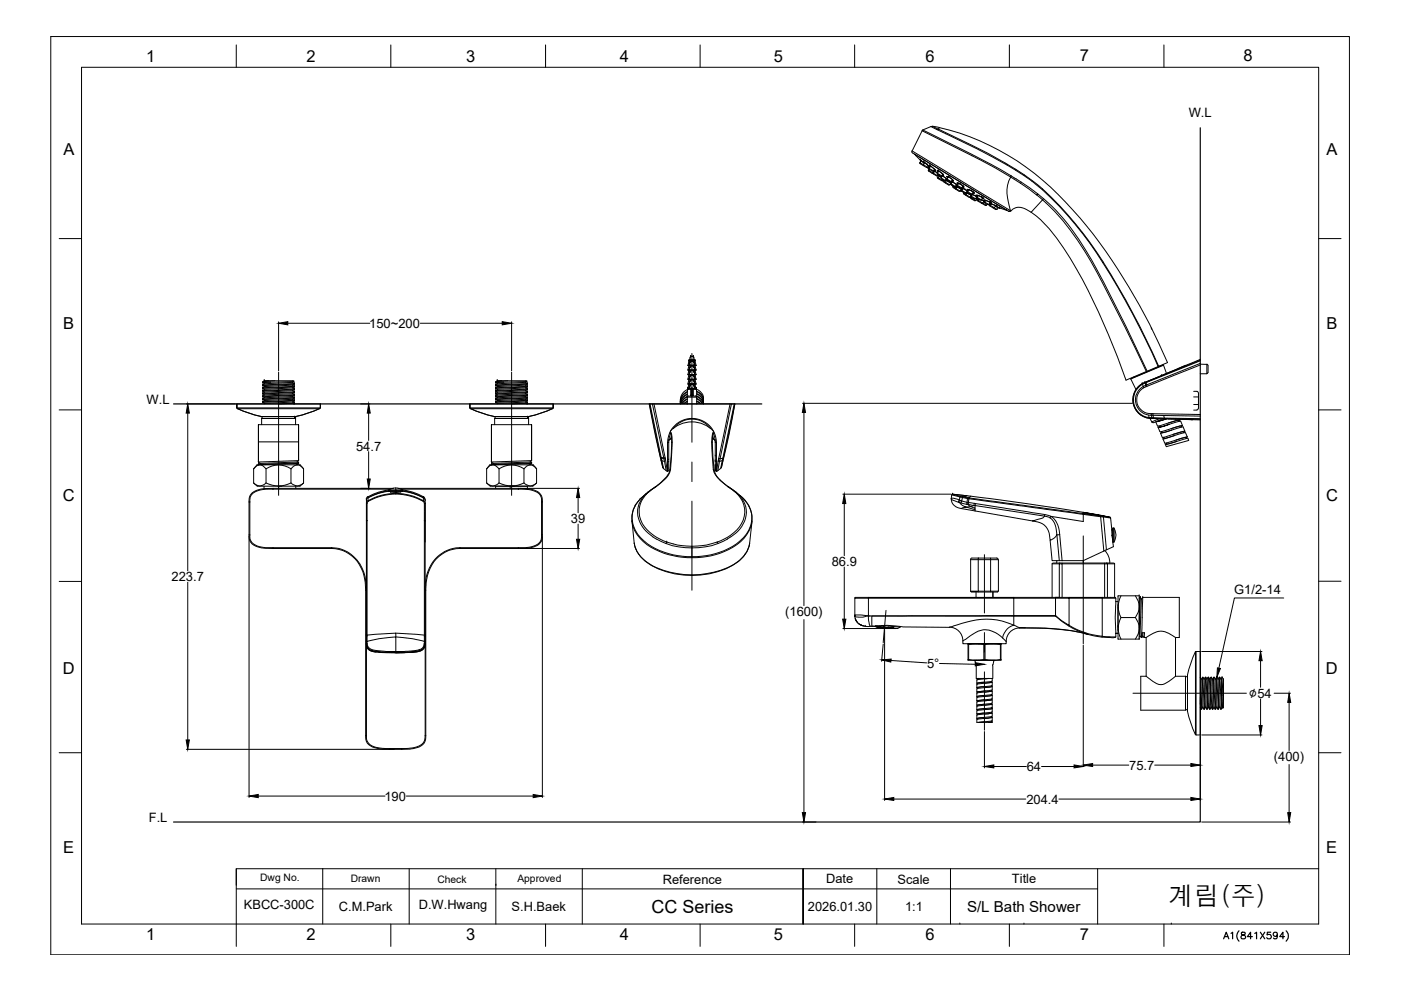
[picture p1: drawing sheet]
<svg xmlns="http://www.w3.org/2000/svg" width="297mm" height="210mm" viewBox="0 0 297 210" stroke-linecap="round" stroke-linejoin="round" font-family="sans-serif">
<defs><g id="words">
<text font-size="5.4" x="247.7" y="191.8">계림(주)</text>
<text font-size="3.8" x="138.1" y="193.5">CC Series</text>
<g font-size="3.5">
<text x="31" y="13.1">1</text>
<text x="65" y="13.1">2</text>
<text x="98.8" y="13.1">3</text>
<text x="131.4" y="13.1">4</text>
<text x="164.1" y="13.1">5</text>
<text x="196.2" y="13.1">6</text>
<text x="229" y="13">7</text>
<text x="263.6" y="13">8</text>
<text x="13.4" y="32.9">A</text>
<text x="281.2" y="32.9">A</text>
<text x="13.4" y="69.8">B</text>
<text x="281.2" y="69.8">B</text>
<text x="13.3" y="106.1">C</text>
<text x="281.1" y="106.1">C</text>
<text x="13.3" y="142.9">D</text>
<text x="281.1" y="142.9">D</text>
<text x="13.4" y="180.9">E</text>
<text x="281.2" y="180.9">E</text>
<text x="31" y="199.4">1</text>
<text x="65" y="199.4">2</text>
<text x="98.8" y="199.4">3</text>
<text x="131.4" y="199.4">4</text>
<text x="164.1" y="199.4">5</text>
<text x="196.2" y="199.4">6</text>
<text x="229" y="199.3">7</text>
</g>
<text font-size="3.2" x="205" y="193.3">S/L Bath Shower</text>
<text font-size="3" x="264.8" y="148">∅54</text>
<g font-size="2.7">
<text x="252" y="24.8">W.L</text>
<text x="78.3" y="69.5">150~200</text>
<text x="31.1" y="85.6">W.L</text>
<text x="75.5" y="95.5">54.7</text>
<text x="121" y="110.9">39</text>
<text x="176.3" y="120">86.9</text>
<text x="36.4" y="123.2">223.7</text>
<text x="166.5" y="130.6">(1600)</text>
<text x="261.7" y="126">G1/2-14</text>
<text x="196.6" y="141.6">5°</text>
<text x="270.1" y="161.3">(400)</text>
<text x="217.7" y="163.5">64</text>
<text x="239.4" y="163.2">75.7</text>
<text x="81.5" y="169.8">190</text>
<text x="217.6" y="170.4">204.4</text>
<text x="31.6" y="174.3">F.L</text>
<text x="140.5" y="187.3">Reference</text>
<text x="175.1" y="187.3">Date</text>
<text x="190.3" y="187.3">Scale</text>
<text x="214.6" y="187.3">Title</text>
<text x="51.7" y="192.8">KBCC-300C</text>
<text x="71.9" y="193.2">C.M.Park</text>
<text x="88.8" y="192.8">D.W.Hwang</text>
<text x="108.5" y="193.2">S.H.Baek</text>
<text x="171.3" y="193.2">2026.01.30</text>
<text x="191.9" y="193.2">1:1</text>
</g>
<g font-size="2.2">
<text x="55.2" y="186.9">Dwg No.</text>
<text x="74.4" y="187.1">Drawn</text>
<text x="92.7" y="187.1">Check</text>
<text x="109.7" y="186.9">Approved</text>
</g>
</g></defs>
<!-- layer: 0 -->
<g fill="none" stroke="#000" stroke-width=".21">
<path d="M193.3 32l.2 .4 20.4 12.4M193.9 32.7h.1M195 34.5l.1 .2M195 33.8h.1M195.1 33.8v.1M195.1 33.9l.8 .7-2-1.9 19.5 11.9M195.1 34.7l1.3 .8h.2M195.1 33.9h.1M195.1 34.5l.1 .2M195.3 34l-.3 .5 1.7 1 .2-.3M195.3 34.1l-.2 .4M195.5 27.7l-2.1 4.3 20.8 12.7"/>
<path d="M195.5 27.7l12.1 6.1M195.6 27.6l10.1 5 8.7 4.7M195.6 27.6l-.1 .1M195.8 35.1h.1M195.8 34.3l.2 .2M195.8 34.3h.1M195.8 34.9v.2M195.8 34.3l.1 .1M195.9 34.3l1.2 1.1M195.9 34.4h.1M196 34.4l.5 .4M196 34.5l-.2 .5"/>
<path d="M196.5 34.8l.3 .3M196.6 35h.1M196.7 35.5l.2 .3M196.8 35.1l.1 .1M196.8 35.4l.2 .3zM196.8 35.3l.3 .2M196.8 36.1l.1 .2 .7 .4M196.9 35.5l.1 .1M196.9 35.2l.2 .3M196.9 35.2l.1 .1M196.9 35.5h.1M196.9 36.1l.1 .2"/>
<path d="M196.9 35.6h.1M197 35.6h.1M197 35.7l.1 .2M197 35.7l-.2 .4 2 1.2 .1-.3M197 35.4l.1 .1M197.1 35h.1M197.1 35.1h.1M197.1 35.1l.1 .2M197.1 35.5h.1M197.1 35.9l-.2 .3M197.1 35.1l.1 .1M197.1 35.9l.6 .4 .2-.1 .1 .2"/>
<path d="M197.2 35.1v.2M197.2 35.1v.1M197.2 35.2l.8 .5M197.4 26.8h.3l1.3 .6M197.4 26.8l2.5 1.3a154.6 154.6 0 0 1 15.5 8M197.4 26.8l-1.8 .8M197.6 36.7l1 .6M197.7 26.8l1.4 .2M197.8 36.6l-.2 .1M197.9 36.3l.1 .1M197.9 36.3l.1 .1-.2 .3M197.9 36.3h.1"/>
<path d="M197.9 36.7l.1 .2M198 35.7l.3 .3M198 36.2l.3 .2zM198 36.4v.1M198 35.7l-.7-.5-.3 .5 .9 .5 .3-.3M198 36.4h.1M198 36.2l.1 .1M198 35.8l.3 .4M198 36.1l.2 .1M198.1 36.2h.1M198.1 36l.1 .1M198.1 36.2l-.2 .5"/>
<path d="M198.2 36h.1M198.2 36.1h.1M198.2 36.1v.1M198.2 36v.1M198.3 36v.2M198.3 36.4l.4 .3M198.3 36.4l.5 .3M198.7 36.7h.1M198.7 37.2l-.2 .1M198.7 37.6l.1 .2 .9 .5M198.7 36.7l.7 .6h.2M198.8 36.2l.1 .2"/>
<path d="M198.8 37.6l1.1 .7 .1-.2M198.8 36.7l.9 .6M198.8 36.1h.1M198.8 36.2h.1M198.8 36.2l.1 .1M198.9 37.1l.2 .3-.1-.1M198.9 36.2h.1M198.9 36.1h.1M198.9 37.1h.1M198.9 37v.1M198.9 37.1l.2 .1M198.9 37.1l.1 .2"/>
<path d="M198.9 37.1v.1M198.9 36.3h.1M198.9 37.2h.1M198.9 37.2l-.1 .4M199 36.2h.1M199 36.2l.1 .1M199 37.1l.2 .1M199 27.4l-.4 .1M199 27.4a140.5 140.5 0 0 1 14.2 7.2M199 37.2v.1M199 36.2l-.2 .5M199 37.2h.1"/>
<path d="M199 36.2l.2 .1M199 37.2l.1 .1M199.1 37.2l.5 .4M199.1 37.3h.1M199.2 36.3l.6 .5 .3 .5-.3-.1v-.2l.2 .1v-.1zM199.2 27.1a53.4 53.4 0 0 1 28.2 17.4 117.5 117.5 0 0 1 20.1 32.4l-8.8 3.7a140.6 140.6 0 0 0-11.8-25.8l-2.9-4.3-1.6-2a18.6 18.6 0 0 0-3.8-3.5M199.2 27.1l-.2 .3M199.2 37.2h.1M199.3 37.4l-.2-.1-.1 .6M199.3 37.4l.3 .2M199.3 37.4h.1M199.5 37.7l.1 .2"/>
<path d="M199.6 37.3h.1M199.6 37.9l.6 .4M199.7 37.2h.1M199.7 37.3h.1M199.7 37.2l.1 .1M199.8 37.1h.1M199.8 36.8h.1M199.8 37.3l-.3 .4 .9 .6M199.8 37.3l.9 .6M199.8 37.3l.8 .6M199.8 38.3h-.2M199.9 37.2h.1"/>
<path d="M199.9 36.9h.1M199.9 36.9l-.2 .4M199.9 38.3l1.5 .9 .2-.3M199.9 38.3l.1 .2M200 38.2l-.1 .1M200 38.5l1.1 .7M200.4 38.3h-.2M200.4 38.3l.2 .1M200.5 38.2l.1 .1M200.5 38.1l.2 .1M200.5 38.1h.1M200.6 38.1l.1 .1"/>
<path d="M200.6 38.1h.1M200.6 37.9l.2 .1M200.6 37.9l-.2 .4M200.7 38.2h.1M200.7 38.1h.1M200.7 38.2l-.2 .6M200.7 38.2l.2 .1M200.7 38.1l.1 .1M200.7 38.2l.1 .1M200.8 38l-.1 .1M200.8 38h.1M200.8 38v.2"/>
<path d="M200.8 38l.9 .5 .3-.4M200.8 37.4h.1M200.8 38.3h.1M200.8 37.4l.2 .2M200.8 38.2l.7 .4M200.8 37.4l.4 .1M200.9 38.3h.1M200.9 38.3l.1 .1M201 37.5h.1M201 37.5h-.3l.2 .2M201 37.5l-.2 .5M201 38.4l.2 .1"/>
<path d="M201 38.4l.1 .1M201.1 38.4h.1M201.1 38.5h.1M201.1 37.5l.1 .1M201.1 37.5l.2 .1M201.2 38.6h.1M201.2 37.5h.1M201.2 37.5l.5 .4M201.2 38.5l.2 .2M201.2 38.5h.1M201.2 38.5l.1 .1M201.3 39.1l-.2 .1"/>
<path d="M201.3 37.6l.4 .3M201.4 38.7h.1M201.4 38.6v.1M201.4 38.6l.1 .1M201.5 38.7l.1 .2M201.5 38.7h.1M201.5 39.1h.1M201.5 38.7l.1 .1M201.5 38.9l.1 .1M201.6 38.8h.1M201.6 38.8l.1 .1M201.6 38.6l.2 .1"/>
<path d="M201.6 39h.1M201.6 39.1l-.2-.1 1.2 .8M201.6 38.9h.1M201.7 38.5h-.2M201.7 39v.2M201.7 38.4v.1M201.7 38.9h.1M201.7 37.9l.4 .4h-.2M201.7 37.9l.5 .5h-.3M201.7 38.5l.1 .2M201.7 38.5h.1M201.7 38.5l.3 .2"/>
<path d="M201.7 39.2l.6 .4M201.7 38.5h.2M201.8 38.3h.1M201.8 38.5h.1M202 38.1h.1M202 38.7l1 .6M202 39.6l1.6 1 .3-.4M202 38.6v.1M202 39.6l.1 .2M202.1 39.5l-.1 .1M202.1 39.8l.6 .4M202.5 39.6l.3 .2"/>
<path d="M202.5 39.5l-.2 .1M202.6 39.8l.1 .1M202.7 39.5l.7 .3M202.7 39.3l.3 .1M202.8 39.2l.2 .1M202.8 39.5l.1 .1M202.8 39.1l.1 .1M202.8 39.2l-.9-.6-.3 .4 .9 .5M202.8 39.2l-.3 .3M202.9 39.6h.1M202.9 39.2l.1 .1M202.9 39.5v.1"/>
<path d="M202.9 39.6l-.3-.1 .3 .2M202.9 39.6l-.2 .4M202.9 39.6l.2 .1M202.9 39.4h.1M203 39.3h.1M203 39.3v.2M203 39.3l.9 .5M203 39.5l.8 .3M203.1 39.7h.1M203.1 38.8h.1M203.2 39.7v.1M203.2 38.9l-.2 .4"/>
<path d="M203.3 39.8h.1M203.4 38.9h.1M203.4 39.9l.3 .1M203.4 38.9l-.4-.1 .1 .2M203.4 39.8v.1M203.4 38.9l-.5-.1 .2 .3M203.4 39.8l.3 .2M203.4 38.9l.2 .1M203.5 39l.9 .7h-.4M203.6 39h.1M203.6 39l.7 .6h-.2M203.8 39.9l.2 .2"/>
<path d="M203.8 39.9l.3 .1-.2 .4 .9 .5M203.9 39.9h.1M203.9 39.9l.7 .3M203.9 39.9l.2 .1M204.1 39.9h.1M204.1 39.4h.1M204.2 39.9v.1M204.2 39.4v.1M204.2 39.4l-.3 .4M207.6 33.8l6.7 3.7a6.5 6.5 0 0 0-.5 5.4l.4 1.8M213.2 34.6l.3 .2M213.5 35v-.2l1.9 1.1v.2l1.7 1.2"/>
<path d="M214.4 37.3l3.9 2.5 1.7 1.3M214.4 37.3l-.1 .2 2.1 1.4M215.4 35.9a53.1 53.1 0 0 1 14.2 13.5l3 4.1 1.3 2.1-.1 .1M216.4 38.9l3.4 2.5 .2-.3 1.2 1-.2 .3M216.5 38.6l-.1 .3M217.2 37.1l-.1 .2 1.7 1.1M218.8 38.4l.6 .5M219.4 38.9l1.6 1.3M202.7 40l.1 .2M202.8 40.2l.6 .4M203.6 40.5h-.2M203.6 40.4l.6 .3"/>
<path d="M203.7 40v.1M203.7 40l.3 .2M203.7 40.1h.1M203.8 40.3l.2 .2M203.8 40.1h.1M203.9 40.2h.1M203.9 40.5l-.2-.1 .2 .1M204 40.2h.1M204 40.6l.8 .3M204.3 40l.8 .5M204.3 40.9l1.4 .9 .3-.4M204.3 40.9v.2l1.2 .8"/>
<path d="M204.4 40.8l-.1 .1M204.6 40.2h.1M204.6 40.2l.5 .3M204.7 41l.2 .1M204.8 40.9h.1M204.8 40.9l.1 .1M204.8 40.8h.1M204.9 40.4h.1M204.9 40.9l.5 .2M205 40.9h.1M205 40.9l-.1 .6M205 40.7h.2"/>
<path d="M205 40.6h.2M205.1 40.9h.1M205.1 40.9l.1 .1M205.1 40.2l.9 .3M205.1 40.5l-.3 .4M205.1 40.6l.1 .2M205.2 40.2l.1 .1M205.2 40.9l.9 .5M205.2 41h.1M205.3 41v.1M205.3 40.2h.1M205.3 41.1h.1"/>
<path d="M205.3 41.1l.4 .1M205.4 41.1l.2 .1M205.4 40.2h-.4l.2 .2M205.4 40.2l-.2 .4 .9 .6M205.4 40.2h.1M205.6 41.2l.1 .1M205.6 41.2h.1M205.6 40.3l.2 .1M205.7 41.8h-.2M205.7 41.2l.1 .1M205.7 41.3h.1M205.7 41.3l.1 .1"/>
<path d="M205.7 41.3h.2M205.8 41.9v.2M205.8 41.7h.1M205.8 41.4h.2M205.8 42.1l.9 .5M205.8 41.4h.1M205.8 40.4l.3 .1M205.9 41.5l.1 .1M205.9 41.4h.1M205.9 41.4l.1 .1M205.9 41.6l.1 .2M205.9 41.6l-.1 .3 1.1 .6 .3-.3"/>
<path d="M205.9 41.6h.1M205.9 41.5h.1M206 41.2h.1M206 41.6h.1M206 40.5l.1 .1M206 40.5h.1M206 41.6l.9 .6 .3-.5M206 42v.2M206 41.8l.6 .4M206 41.1l-.2 .1M206 41.2l.1 .1M206.1 41.2l.8 .4"/>
<path d="M206.1 41.9l-.1 .1M206.1 41.2h.1M206.1 40.6h.2M206.1 40.6l.5 .3M206.1 41.2l-.1 .4M206.3 40.7l.3 .3-.4-.1M206.3 40.9h.3M206.4 40.7h.1M206.4 40.7l-.3 .5M206.8 42.1h-.2M206.9 42.5h-.2M206.9 41.6l.3 .1"/>
<path d="M206.9 41.6h.1M206.9 41.5l.1 .1M207 41.6l.1 .1M207 41.8l.1 .1M207.1 41.7h.1M207.1 41.7l.1 .1M207.1 41.8h.1M207.1 41.8l.1 .2 .8 .4M207.1 42.1l-.2-.1 .3 .2M207.2 41.8l.8 .6M207.2 41.7h.1M207.2 42.1v.1"/>
<path d="M207.2 42.3v.2M207.2 42.2h.2M207.2 42.6l1.1 .6M207.2 42.2v.2l1.9 1.1 .2-.2M207.2 42.2h.1M207.2 42.2h-.1l.4 .2M207.3 42.2v.1M207.3 42.2h.1M207.3 42.3h.1M207.3 42.1l.3 .2-.2 .2M207.3 41.4l-.1 .4M207.3 42.2l.1 .1"/>
<path d="M207.3 41.4h.1M207.4 42.2h.1M207.4 42.2v.1M207.4 42.3h.1M207.5 42.5v.2M207.5 41.5l-.5-.1 .2 .3M207.5 41.5h.1M207.5 41.5l-.4-.1 .2 .2M207.5 42.2l.1 .1M207.6 41.5l.4 .2M208 41.7h.1M208 41.7l.1 .1"/>
<path d="M208 41.7l.2 .1M208 42.4l.5 .2M208 42.3l.4 .2M208.1 41.8h.1M208.2 41.8h.1M208.2 41.8l.3 .3M208.2 43.1l.7 .5M208.2 41.8l.1 .1M208.3 42.1l.3 .1-.2-.3-.4 .5M208.3 42h.2M208.3 43l-.2 .1M208.3 41.9h.1"/>
<path d="M208.4 42.5h.1M208.5 42.5l.1 .1M208.5 42.6l.2 .1M208.6 42.7h.1M208.6 42.6l-.3 .5M208.6 42.8h.1M208.6 42.8l.2 .1M208.6 42.8h.2M208.7 42.7l.1 .1M208.7 42.7h.1M208.7 42.4l.2 .1M208.8 42.8h.1"/>
<path d="M208.8 42.8v.2M208.8 42.6l-.2-.2 1.2 .4M208.8 43.1l.6 .3M208.9 42.5l1 .3M208.9 42.5l-.1 .3 .8 .5 .4-.4M209.1 43.5h-.2M209.6 43.3l-.2 .1M209.7 43.4l.1 .2M209.7 43.3l.3 .1M209.8 43.3l1.6 1.1 .3-.4M209.8 43.6l1.3 .9M209.8 43.2l.1 .1"/>
<path d="M209.8 42.8h.1M209.9 42.8v.1M209.9 43.3h.1M209.9 43h.1M209.9 43.2h.1M209.9 42.9h.1M210 43.3h.1M210 42.9h.1M210 42.9l.1 .1M210 42.9l.2 .2h-.3M210.1 43.2h.1M210.1 43.2l-.3-.1 .5 .2"/>
<path d="M210.1 43.2l-.1 .5M210.1 43.2l-.2 .1M210.1 43h.1M210.1 43.2l.1 .1M210.1 43l.1 .1M210.3 43.2h.1M210.3 43.3h.1M210.3 43.3l.6 .2M210.4 43.3h.1M210.5 43.3l.4 .2M210.8 44h-.2M210.9 43.5h.1"/>
<path d="M210.9 43.5l.1 .1M211 43.6h.1M211 43.7l.1 .1M211 43.7l.7 .3M211.1 43.7h.1M211.1 43.6l.2 .1M211.1 43.6l-.3 .5M211.2 43.6h.1M211.2 43.8l.6 .2M211.2 43.7h.1M211.3 43.6h.1M211.3 43.7h.1"/>
<path d="M211.3 43.7l.1 .1-.3-.1M211.3 44.3l-.2 .1M211.4 43.7h.1M211.7 44h.1M211.8 44h-.2l1.8 .6M211.8 44l.1 .1M211.8 44.1h.1M211.9 44.1h.1M212 44.1h.1M213.4 44.5h.1M213.4 44.6h.1M214.2 44.7h-.4"/>
<path d="M214.2 44.7h.1M214.3 44.7l-.4 .1M214.3 44.7a2.45 2.45 0 0 1 3.3-.3l1 .6M219.8 41.3l1.2 1.1M221 40.2a81.5 81.5 0 0 1 16.1 20.8l4.4 8.3 4 8.4M221 40.2h.1M221 42.4l.7 .6M221 42.4l-2.4 2.6M221 40.1h.1M221.2 42.1a45.2 45.2 0 0 1 10.3 13.1l7.2 14 4.5 9.5M221.8 43a58.1 58.1 0 0 1 12 17l4.7 9.3 4.5 9.5M233.9 55.6a168.7 168.7 0 0 1 11.7 22"/>
<path d="M59.1 68.2v10.4M59.1 78.9v26.1M61 68.5h17.4M89.1 68.5h17.4M108.5 68.2v10.4M108.5 78.9v26.1M145.9 79.4h1.7M145.9 78.4h1.7M145.9 77.5h1.7M145.9 77.5h.1M146 77.5l.1 .1M146 78.5h.1"/>
<path d="M146 79.5h.1M146.1 76.5l-.2 1M146.1 76.5h.3h-.3M146.1 77.6l-.2 .8M146.1 78.5l-.2 .9M146.1 79.5l-.2 .9M146.1 79.5h.6M146.1 78.5h.6M146.1 77.6h.3M146.1 76.5h.1M146.1 76.5h.3M146.1 78.4h.1"/>
<path d="M146.1 79.4h.1M146.1 77.5h.1M146.1 76.5v-.1h1.2v.1M146.2 76.4h1M146.2 76.1v.2M146.3 76.9l.1-.3-.4 .9M146.3 76.8v.1M146.3 79.8h.1M146.3 78.8h.1M146.3 77.8v.1M146.3 76.9l-.1 .6M146.3 78.8l-.1 .6"/>
<path d="M146.3 78.8l.4-.3 .4 .3M146.3 77.9l-.1 .5M146.3 79.8l-.1 .6M146.3 76v.2M146.4 77.5v.1M146.4 76.5h.1M146.4 78.5v.1M146.4 77.5h.1M146.4 75.6h.1M146.4 75.6l-.1 .3M146.4 76.5l-.4 1M146.4 79.5l-.3 .9"/>
<path d="M146.4 78.6l-.3 .9zM146.4 77.6l-.3 .9 .3-.9M146.4 76.5h.2M146.4 75.6h.6M146.4 75.5h.6M146.4 79.5l-.4 .9M146.4 79.5v.1M146.4 76.6h.1M146.4 76.5v.1M146.4 79.5h.1M146.4 76.5h.6M146.5 76.6h-.1"/>
<path d="M146.5 77.5h.1M146.5 76.5h.1M146.5 76.6h.1M146.5 76.6l-.3 .9M146.5 76.6h.2a.77 .77 0 0 1 .5 .9M146.5 78.5h.1M146.5 79.5h.1M146.5 79.5h-.1M146.5 78.5l-.1 .1M146.5 77.5l-.1 .1M146.5 76.5l-.1 .1M146.5 79.5l-.2 .3"/>
<path d="M146.5 78.5l-.2 .3M146.5 77.6l-.2 .3M146.5 77.5v.1M146.5 77.6h.2M146.6 76.5h.1M146.6 76.5h-.1M146.7 77.6l-.4 .3M146.7 77.6l.4 .3M146.7 76.4l.1 .1h-.2zM146.7 79.5h.2l.2 .3M146.7 78.5h.2l.2 .3M146.7 77.6h.2l.2 .3"/>
<path d="M146.7 76.5v.1M146.7 77.5v.1M146.7 78.5h.1M146.7 79.5h.1M146.9 76.5h.1M146.9 76.5l.1 .1M146.9 77.5v.1M146.9 78.5h.1M146.9 79.5h.1M146.9 79.5h.5M146.9 78.5h.5M146.9 76.6h.1"/>
<path d="M147 76.5h.1M147 77.5h.1M147 76.5h.3M147 79.5h.1M147 78.5v.1M147 77.5v.1M147 76.5v.1M147 76.6h.1M147 78.5h.1M147 76.6h-.5M147 75.6h.1M147 76.5l.4 1"/>
<path d="M147 79.5l.3 .9M147 78.6l.3 .9M147 77.6l.3 .9M147 77.6h.1M147 78.6h.1M147 75.6l.1 .2M147 77.6h.4M147 77.6l.4 .9M147 78.5l.4 1M147.1 75.8v.1M147.1 79.5l.2 .9M147.1 77.5l-.1 .1"/>
<path d="M147.1 78.5h-.1M147.1 76.1l.1 .2M147.1 77.9l.1 .5M147.1 76.9l-.1-.3 .3 .9M147.1 76.9l.1 .6M147.1 78.8l.1 .6M147.1 79.8l.1 .6M147.1 76l.1 .2M147.1 79.8h.1M147.1 78.8h.1M147.2 76.8l-.1 .1M147.2 77.8l-.1 .1"/>
<path d="M147.2 78.4h.1M147.2 79.4h.1M147.2 77.5h.1M147.3 76.5h.1M147.3 76.5l.3 1M147.3 77.5h.1M147.4 77.5v.1M147.4 78.5h.1M147.4 79.5h.1M147.4 79.5l.2 .9M147.4 78.5l.2 .9M147.4 77.6l.2 .8"/>
<path d="M147.6 77.5h-.1M240.4 79.9l.1 .1M244.1 69.5l.1 .3M245.8 77.6l.1 .1M246.6 77.4l-6.8 2.9M246.7 77.4l-7 2.9M39.5 85.6h10.4M39.8 87.6v33.4M50.2 86.5v-.9v.9M50.2 86.5a15.7 15.7 0 0 0 5.1 1.8M50.2 86.5h17.7M50.2 85.6h17.7"/>
<path d="M50.3 86.7h17.5M53.8 99.4a1.44 1.44 0 0 1 1.3-.9 1.44 1.44 0 0 1 1.3 .9M53.8 99.4l.7-.8h9.1l.8 .8M53.8 99.4v3M54.8 98.5h.1M54.8 98v-8v8M54.8 98.6h.1M54.8 98h.1M54.8 90h8.5M54.8 98l.4 .3M54.8 93.7h8.5M55.2 98.3l-.4 .2"/>
<path d="M55.3 88.3h7.5M55.5 88.7v1.3M55.5 88.7h7.2M55.6 88.3l-.1 .4M55.7 81.6h.1M55.7 82.2h.1M55.7 82.8h.1M55.7 83.4h.1M55.7 84h.1M55.7 84.6h.1M55.7 85.2h.1M55.7 85.3h.1"/>
<path d="M55.7 84.7h.1M55.7 84.1h.1M55.7 83.5h.1M55.7 82.9h.1M55.7 82.3h.1M55.7 81.7h.1M55.7 81.2h.1M55.7 81.6v.1M55.7 82.2v.1M55.7 82.8v.1M55.7 83.4v.1M55.7 84v.1"/>
<path d="M55.7 84.6v.1M55.7 85.2v.1M55.7 81h1.7M55.7 85.3l.4 .2M55.7 84.7l.4 .2M55.7 84.1l.4 .2M55.7 83.5l.4 .2M55.7 82.9l.4 .2M55.7 82.3l.4 .3M55.7 81.7l.4 .3M55.7 81.2l.4 .2M55.8 81l-.1 .2"/>
<path d="M56 80.7h.1M56 80.7h6.1l.2 .2M56 80.7l.1 .1M56.1 80.8l-.3 .2M56.1 81.4l-.4 .2M56.1 82l-.4 .2M56.1 82.6l-.4 .2M56.1 83.1l-.4 .3M56.1 83.7l-.4 .3M56.1 84.3l-.4 .3M56.1 84.9l-.4 .3M56.1 85.5l-.1 .1"/>
<path d="M56.4 99.4a4.6 4.6 0 0 1 5.3 0M56.4 99.4v3M57 80.7l-.9 .1M57.4 81l-1.7 .2M58.3 80.7l-2.5 .3M61.7 99.4a1.72 1.72 0 0 1 1.7-.8l1 .8M61.7 99.4v3M62 85.2l.4 .3M62 84.6l.4 .3M62 84l.4 .3M62 83.4l.4 .3M62 82.8l.4 .3"/>
<path d="M62 82.3l.4 .2M62 81.7l.4 .2M62 81.1l.4 .2M62 81.7l-5.9 .3M62 82.3l-5.9 .3M62 82.8l-5.9 .3M62 84.7l-5.9 .2M62 81.1l-5.9 .3M62.3 80.9h.1M62.3 80.9l-.3 .2M62.3 80.9l-4.9 .1M62.4 81.4h.1"/>
<path d="M62.4 82h.1M62.4 82.6h.1M62.4 83.2h.1M62.4 83.8h.1M62.4 84.4h.1M62.4 85h.1M62.4 85.6h.1M62.4 85.5h.1M62.4 84.9h.1M62.4 84.3h.1M62.4 83.7h.1M62.4 83.1h.1"/>
<path d="M62.4 82.5h.1M62.4 81.9h.1M62.4 81.3h.1M62.4 85l-6.7 .3M62.4 84.4l-6.7 .3M62.4 83.8l-6.7 .3M62.4 83.2l-6.7 .3M62.4 82.6l-6.7 .3M62.4 82l-6.7 .3M62.4 81.4l-6.7 .3M62.4 85.5l-3.2 .1M62.4 84.9l-6.7 .3"/>
<path d="M62.4 84.3l-6.7 .3M62.4 83.7l-6.7 .3M62.4 83.1l-6.7 .3M62.4 82.5l-6.7 .3M62.4 81.9l-6.7 .3M62.4 81.3l-6.7 .3M62.4 81.4l-.4 .3M62.4 82l-.4 .3M62.4 82.6l-.4 .2M62.4 83.2l-.4 .3-5.9 .2M62.4 83.8l-.4 .3-5.9 .2M62.4 84.4l-.4 .3"/>
<path d="M62.4 85l-.4 .3-5.9 .2M62.4 81.3v.1M62.4 81.9v.1M62.4 82.5v.1M62.4 83.1v.1M62.4 83.7v.1M62.4 84.3v.1M62.4 84.9v.1M62.4 85.5v.1M62.4 85.6h-.2M62.5 88.3v.1M62.5 88.4h.1"/>
<path d="M62.7 88.7l-.2-.3 .2 .3M62.7 88.7v1.3M63 98.6h.1M63 98l.3 .2M63 98l-7.8 .3M63.3 97.7h.1M63.3 98.3h.1M63.3 97.7v-7.7v7.7M63.3 98.2h.1M63.3 98.3l-8.5 .3M63.3 98.2l-8.5 .3M63.3 97.7l-8.5 .3"/>
<path d="M63.3 97.7l-.3 .3M63.3 98.3l-.3 .3M64.4 99.4v3M67.9 86.5a15.7 15.7 0 0 1-5.1 1.8M67.9 86.5v-.9v.9M76.5 85.6h2M78.2 87.6v5.8M78.2 95.8v5.8M99.6 86.5v-.9v.9M99.6 86.5a15.7 15.7 0 0 0 5.1 1.8M99.6 86.5h17.7M99.6 85.6h17.7"/>
<path d="M99.7 86.7h17.5M103.2 99.4a1.44 1.44 0 0 1 1.3-.9 1.44 1.44 0 0 1 1.3 .9M103.2 99.4l.7-.8h9.1l.8 .8M103.2 99.4v3M104.2 98.5h.1M104.2 98v-8v8M104.2 98.6h.1M104.2 98h.1M104.2 90h8.5M104.2 98l.4 .3M104.6 98.3l-.4 .2M104.7 88.3h7.5z"/>
<path d="M104.9 88.7h7.2M104.9 88.7v1.3M105 88.3l-.1 .4M105.1 81.6h.1M105.1 82.2h.1M105.1 82.8h.1M105.1 83.4h.1M105.1 84h.1M105.1 84.6h.1M105.1 85.2h.1M105.1 85.3h.1M105.1 84.7h.1"/>
<path d="M105.1 84.1h.1M105.1 83.5h.1M105.1 82.9h.1M105.1 82.3h.1M105.1 81.7h.1M105.1 81.2h.1M105.1 81v.2M105.1 81.6v.1M105.1 82.2v.1M105.1 82.8v.1M105.1 83.4v.1M105.1 84v.1"/>
<path d="M105.1 84.6v.1M105.1 85.2v.1M105.1 81h1.7M105.1 85.3l.4 .2M105.1 84.7l.4 .2M105.1 84.1l.4 .2M105.1 83.5l.4 .2M105.1 82.9l.4 .2M105.1 82.3l.4 .3M105.1 81.7l.4 .3M105.1 81.2l.4 .2M105.2 81h-.1"/>
<path d="M105.4 80.7h.1M105.4 80.7h6.1l.2 .2M105.4 80.7l.1 .1M105.5 80.8l-.3 .2M105.5 81.4l-.4 .2M105.5 82l-.4 .2M105.5 82.6l-.4 .2M105.5 83.1l-.4 .3M105.5 83.7l-.4 .3M105.5 84.3l-.4 .3M105.5 84.9l-.4 .3M105.5 85.5l-.1 .1"/>
<path d="M105.8 99.4a4.6 4.6 0 0 1 5.3 0M105.8 99.4v3M106.4 80.7l-.9 .1M106.8 81l-1.7 .2M107.7 80.7l-2.5 .3M111.1 99.4a1.7 1.7 0 0 1 1.6-.8l1.1 .8M111.1 99.4v3M111.4 85.2l.4 .3M111.4 84.6l.4 .3M111.4 84l.4 .3M111.4 83.4l.4 .3M111.4 82.8l.4 .3"/>
<path d="M111.4 82.3l.4 .2M111.4 81.7l.4 .2M111.4 81.1l.4 .2M111.4 81.7l-5.9 .3M111.4 82.3l-5.9 .3M111.4 82.8l-5.9 .3M111.4 84.7l-5.9 .2M111.4 81.1l-5.9 .3M111.7 80.9h.1M111.7 80.9l-.3 .2M111.7 80.9l-4.9 .1M111.8 81.4h.1"/>
<path d="M111.8 82h.1M111.8 82.6h.1M111.8 83.2h.1M111.8 83.8h.1M111.8 84.4h.1M111.8 85h.1M111.8 85.6h.1M111.8 85.5h.1M111.8 84.9h.1M111.8 84.3h.1M111.8 83.7h.1M111.8 83.1h.1"/>
<path d="M111.8 82.5h.1M111.8 81.9h.1M111.8 81.3h.1M111.8 85l-6.7 .3M111.8 84.4l-6.7 .3M111.8 83.8l-6.7 .3M111.8 83.2l-6.7 .3M111.8 82.6l-6.7 .3M111.8 82l-6.7 .3M111.8 81.4l-6.7 .3M111.8 85.5l-3.2 .1M111.8 84.9l-6.7 .3"/>
<path d="M111.8 84.3l-6.7 .3M111.8 83.7l-6.7 .3M111.8 83.1l-6.7 .3M111.8 82.5l-6.7 .3M111.8 81.9l-6.7 .3M111.8 81.3l-6.7 .3M111.8 81.3v.1M111.8 81.9v.1M111.8 82.5v.1M111.8 83.1v.1M111.8 83.7v.1M111.8 84.3v.1"/>
<path d="M111.8 84.9v.1M111.8 85.5v.1M111.8 81.4l-.4 .3M111.8 82l-.4 .3M111.8 82.6l-.4 .2M111.8 83.2l-.4 .3-5.9 .2M111.8 83.8l-.4 .3-5.9 .2M111.8 84.4l-.4 .3M111.8 85l-.4 .3-5.9 .2M111.8 85.6h-.2M111.9 88.3v.1M111.9 88.4h.1"/>
<path d="M112.1 88.7l-.2-.3 .2 .3M112.1 88.7v1.3M112.4 98.6h.1M112.4 98l.3 .2M112.4 98l-7.8 .3M112.7 97.7h.1M112.7 98.3h.1M112.7 97.7v-7.7v7.7M112.7 98.2h.1M112.7 98.3l-8.5 .3M112.7 98.2l-8.5 .3M112.7 97.7l-8.5 .3"/>
<path d="M112.7 97.7l-.3 .3M112.7 98.3l-.3 .3M113.8 99.4v3M117.3 86.5v-.9v.9M117.3 86.5a15.7 15.7 0 0 1-5.1 1.8M137.7 85.6l2.3 11.3M137.8 85.6l2.4 11.4-.2-.1M138.3 85.6l2.4 11.5h.3M138.7 85.6l2.4 11.7M140 96.9l.1 .2M140.1 97.1l.1 .1M140.1 97.1l.1 .5"/>
<path d="M140.2 97.6l.3 1.5M140.2 97.2v-.2l.9 .3M140.2 97.2l.6 .1 .4 2.5M140.2 97.2l.1 .5-.1-.1M140.5 99.1h.1M140.7 99.4l.8 .5M140.9 97.8l-.6-.1 .4 1.7M141.1 97.3l.4 2.6M141.5 98.5v1.4M141.5 93.9v4M141.5 97.9v2M141.8 93.2v.1"/>
<path d="M141.8 93.8l-.3 .1a5.2 5.2 0 0 1 5.2-5.2 5.2 5.2 0 0 1 5.2 5.2M141.8 97.9h-.3M141.8 97.4h-.3M141.9 93.2l-.2 .3M141.9 93.2v.1M142 91.7a2.95 2.95 0 0 1 .4 2.2l-.4 5.8-.3 .9M142.1 99.6h-.1M142.1 91.5a2.95 2.95 0 0 1 .4 2.2l-.3 5.8a6.3 6.3 0 0 1-2.4 3.1l-.8 .6M142.1 93.1l-.2 .1M142.1 99.5h.1M142.2 99.5h-.1M142.2 91.9l-.4 1.3"/>
<path d="M142.3 92.4l-.1 .7M142.4 92.9l-.6 .4v6.5l-.3 .1M142.5 93.7l-.1 .1M142.7 90.9a5 5 0 0 1 8 0M144.2 85.2h.1M144.2 85.2v.4M144.3 85.3l-.1 .2M144.3 85.3l-.1 .3 .1-.1M144.3 84.8l-.1 .4M145 85.5v.1M145.7 85.6h-.1M145.7 84.1h.1"/>
<path d="M145.7 83h.1M145.7 84a2.29 2.29 0 0 0-1.3 1.6l.2-.5M145.7 82.6a2.54 2.54 0 0 0-1.5 2.6M145.7 83.1l-1 .8-.5 1.3M145.7 83.7a2.31 2.31 0 0 0-1.4 1.6M145.7 85.2l-.6 .4M145.7 84.7l-.6 .3-.5 .6M145.7 83a2.34 2.34 0 0 0-1.4 1.8M145.7 83.5a2.55 2.55 0 0 0-1.4 1.8M145.7 85l-.8 .6M145.7 84.5l-.7 .5-.5 .6M145.7 85.6h.1"/>
<path d="M145.7 83v2.6M145.7 84.2h2M145.8 82.5l-.1 .5M145.8 82.5h.7M145.8 82.4h.1M145.8 82.4l1.9 .1M145.9 80.4h.2M145.9 81.4h1.7M145.9 82.4h1.7M145.9 82.4l-.1 .1M145.9 80.4h.1M146 83.9l-.9 .6-.5 .7"/>
<path d="M146 84h1.5M146 80.4l.1 .1M146 81.4l.1 .1M146 82.4h.1M146 82.4l-.1 .1M146 80.4h.1M146 82.4v.1M146.1 80.4h.1M146.1 81.5l-.2 .9M146.1 80.5l-.2 .9M146.1 80.5h.4M146.1 82.4v.1"/>
<path d="M146.1 81.4h.1M146.2 80.4h-.1M146.2 80.4l.1-.6 .3-.3h.2a.78 .78 0 0 1 .4 .9M146.3 81.7v.1M146.3 80.8h.1M146.3 81.8l-.1 .6M146.3 80.8l-.1 .6M146.4 80.4v.1M146.4 81.5h.1M146.4 81.5l-.3 .9h.1M146.4 80.6l-.3 .8M146.4 80.6h.1"/>
<path d="M146.4 81.5v.1M146.4 80.5l-.3 .9M146.4 81.5l-.4 .9M146.4 80.4h.1M146.4 81.4v.1M146.4 80.5h.1M146.4 81.4h.1M146.5 81.4h.1M146.5 82.5h.1M146.5 80.4v.1M146.5 82.4v1.5M146.5 83.9h.5"/>
<path d="M146.5 80.5l-.1 .1M146.5 83.9h.1M146.5 81.4l-.1 .1M146.5 80.5h.1M146.5 83.9h.4h-.4M146.5 82.4h.1M146.5 81.5l-.2 .3M146.5 80.5l-.2 .3M146.5 80.5h.4l.2 .3M146.5 82.4v.1M146.6 82.4h.1M146.6 82.4v1.5"/>
<path d="M146.7 89.5a6.3 6.3 0 0 0-4.6 1.9M146.7 80.5l-.4 .3-.1 .6M146.7 80.5l.4 .3M146.7 81.5l-.4 .3-.1 .6M146.7 81.5l.4 .3 .1 .6M146.7 81.5h.2l.2 .3M146.7 80.4v.1M146.7 81.4v.1M146.7 89.5a6.2 6.2 0 0 1 4.6 1.9M146.9 83.9h.1M146.9 82.4h.1M146.9 82.4v1.5"/>
<path d="M146.9 82.5v.1M146.9 82.5l.1 1.4M146.9 82.5h.8M147 81.4h.1M147 82.5h.1M147 81.4l.3 1M147 80.4v.1M147 80.5h.4M147 80.5v.1M147 83.9h-.1M147 81.4v.1M147 80.5h.1"/>
<path d="M147 80.6h.1M147 80.6l.3 .8M147 81.5l.5 1M147 80.5l.4 .9M147.1 81.4l-.1 .2M147.1 80.4l-.1 .1M147.1 80.8l.1 .6M147.1 81.8l.1 .6M147.1 80.8h.1M147.2 81.7l-.1 .1M147.2 80.4h.1M147.2 81.4h.1"/>
<path d="M147.2 82.4l.1 .1M147.3 82.4h.1M147.3 82.5h.1M147.3 80.4h.1M147.4 81.5l.2 .9M147.4 80.4v.1M147.4 81.5h.1M147.4 80.5l.2 .9M147.4 83.9l.3 .3M147.5 82.5h.1M147.6 80.4h-1.7M147.6 80.4h-.1"/>
<path d="M147.6 82.4h.1M147.7 82.6a2.2 2.2 0 0 1 1.5 2.3M147.7 82.9a2.13 2.13 0 0 1 1.4 1.6M147.7 82.5v3.1M147.7 83.1l1 .7 .5 1.1M147.7 83.6a2.29 2.29 0 0 1 1.4 1.3M147.7 85.1l.7 .4M147.7 84.6l1.2 .9M147.7 84.1l.9 .6 .5 .9M147.7 83.4a2.13 2.13 0 0 1 1.5 2M147.7 83.9a2.29 2.29 0 0 1 1.5 1.7M147.7 85l.9 .6"/>
<path d="M147.7 84.5a2.31 2.31 0 0 1 1.3 1.1M147.7 85.5l.3 .1M148.4 85.5l.1 .1M148.9 85.5v.1M149 84.9l.2 .5M149.1 84.5v.4M149.1 84.5h.1M149.1 85.5v.1M149.1 85l.1 .5M149.2 84.9v.1M149.2 85.5h.1M149.2 85.6h.1"/>
<path d="M150.9 93.7l.1 .1M151 92.9l.7 .6M151.1 92.4l.2 .7 .2 .1M151.2 91.8l.4 1.5M151.2 99.5h.1M151.3 99.5h.1M151.3 99.6h.1M151.3 91.5a3.1 3.1 0 0 0-.4 2.2l.3 5.8a5.5 5.5 0 0 0 2.4 3.1l.7 .6M151.4 91.7a2.95 2.95 0 0 0-.4 2.2l.4 5.8a6.4 6.4 0 0 0 3 3.5l1.7 1.2M151.5 93.2l.1 .3M151.5 93.2v.1M151.6 97.7v.1"/>
<path d="M151.7 93.8h.1M151.7 98.6v1.2zM151.7 99.8l.2 .1M151.7 96.7h.1M151.7 97.7h.1M151.7 98.6h.1M151.9 93.9v6M151.9 93.9l-.2-.1v3.9M151.9 97.9l-.2-.1v.8M151.9 99.9h.1M152.2 97.8l-.3 2.1M152.5 97.8l-.3 2"/>
<path d="M152.6 97.8h-.1M153 99.1l-1.1 .8M153.1 97.7l-.3 1.6M153.1 97.7l-.6 .1M153.4 97.1l-.3 .6M154.8 85.6l-2.4 11.6M155.1 85.6l-2.4 11.7-.3-.1M155.7 85.6l-2.4 11.6-.6 .1-.1 .5h-.4l.2-.6M155.8 85.6h-18.2l2 9.8 .9 3.7 .2 .3M155.8 85.6l-1.2 6.5-1.6 7M155.8 85.6l-2.8 13.5M170.2 85.5h69.9"/>
<path d="M170.4 87.5v40.9M52.8 113.4a2.26 2.26 0 0 0 1.8 2.6l1.6 .2 1.7 .1M52.8 106.4v7M52.8 113.7v55.4M52.8 113.4h.2M52.8 106.4h.2M53 113.4a2.23 2.23 0 0 0 2 2.5l1.3 .2h1.6M53 106.4v7M53.8 102.4a1.67 1.67 0 0 0 2.6 0M53.8 102.4l.7 .7h9.1l.8-.7M56 103.1v.5M56.4 102.4a5.8 5.8 0 0 0 5.3 0"/>
<path d="M57.9 103.5a6.1 6.1 0 0 0-4.4 1 2.11 2.11 0 0 0-.7 1.9M57.9 103.7a6.1 6.1 0 0 0-4.6 1.2l-.2 .5-.1 1M57.9 103.5h25.6M57.9 103.7h25M57.9 116.3h12.4M57.9 116.1h12.4M57.9 103.5v.2M57.9 116.1v.2M61.7 102.4a1.72 1.72 0 0 0 2.7 0M62.7 103.1v.4M70.3 116.3a7.5 7.5 0 0 1 7.1 7.2l.1 1.6M70.3 116.1a7.8 7.8 0 0 1 7.4 8v1h-.2"/>
<path d="M70.3 116.1v.2M77.7 106.7h.1M77.7 110.4h.1h-.1M77.7 106.7v3.7M77.7 110.4v24.3v-24.3M77.7 105.9v4.5M77.8 106.7v28M78 105.3l-.3 .6M78 106.2l.1 .1M78 105.5l-.3 .6M78 106.2l-.3 .5M78 105.5v.7"/>
<path d="M78.1 105.4l-.2 .1M82.4 104.1l2.9 .1M82.4 104.1a12.3 12.3 0 0 0-4.4 1.4M82.4 104.1h3M82.4 103.9a2.86 2.86 0 0 1 3 0M82.4 103.9h.1M82.4 103.9h3M82.5 103.8a12.7 12.7 0 0 0-4.5 1.5l.1 .2 2.3-1 2-.4M82.8 104.2v.2M83.8 104.2v.2M83.9 103.5v.5h-1.5v.1M83.9 104.6h-.8a12.1 12.1 0 0 0-5.1 1.6"/>
<path d="M83.9 104.6h.8a12.1 12.1 0 0 1 5.1 1.6M83.9 104.7a11.7 11.7 0 0 0-6 1.8l-.1 .2M83.9 104.7a11.7 11.7 0 0 1 6 1.8l.1 3.9M83.9 104.6v.1M84 104.4v-.2v.2M84 104.2v.2M84.3 103.5h25.6M84.9 103.7h25M85 104.2l-.1 .2h-.6l-1.5-.1M85.3 103.8a12.7 12.7 0 0 1 4.5 1.5l-.1 .2M85.4 104.1l-.1 .1M85.4 104.1a13.3 13.3 0 0 1 4.3 1.4"/>
<path d="M85.4 104.1v-.1h-1.5v.4M85.4 104.1a12.3 12.3 0 0 1 4.4 1.4M89.7 105.4l.1 .1M89.7 105.3l.4 .6M89.8 106.2l-.1 .1M89.8 106.2l.3 .5M90 106.7h.1M90 110.4h.1M90 110.4v24.5M90.1 106.1l-.3-.6v.7M90.1 106.7v3.7M90.1 110.4v24.3"/>
<path d="M90.1 105.9v2.5M90.1 108.5v6.4M97.5 116.3a7.5 7.5 0 0 0-7.1 7.2l-.1 1.6M97.5 116.1a7.8 7.8 0 0 0-7.4 8.3v.7M97.5 116.3h12.4M97.5 116.1h12.4M97.5 116.1v.2M103.2 102.4a1.67 1.67 0 0 0 2.6 0M103.2 102.4l.7 .7h9.1l.8-.7M105.1 103.1v.4M105.8 102.4a5.8 5.8 0 0 0 5.3 0M108.2 103.1v.4"/>
<path d="M109.9 103.7a6.4 6.4 0 0 1 4.4 1 2.08 2.08 0 0 1 .5 1.7M109.9 103.5a7.5 7.5 0 0 1 4.1 .7 2.13 2.13 0 0 1 1 2.2M109.9 103.5v.2M109.9 116.1v.2M110.2 103.5h12.7M110.2 116.3h12.7M111.1 102.4a1.72 1.72 0 0 0 2.7 0M111.8 103.1v.5M114.8 113.4a2.23 2.23 0 0 1-2.2 2.6l-2.7 .1M114.8 106.4v7M114.8 113.4h.2M114.8 106.4h.2"/>
<path d="M115 113.4a2.27 2.27 0 0 1-1.8 2.6l-1.6 .2-1.7 .1M115 106.4v7M115 113.7v55.4M122.6 105.5v3.2M122.6 111.1v3.2M134 110.5h.1M134 110.5l.5 4.6a7.3 7.3 0 0 0 5 5.5 18 18 0 0 0 7.2 1.4M134 110.5a8.4 8.4 0 0 0 5.8 6.4 17.5 17.5 0 0 0 17.2-2 7 7 0 0 0 2.4-4.4M134.5 115.1h.1M134.5 115.2l.2 .9M134.7 107.2a5.9 5.9 0 0 0 1.8 7.5 16.8 16.8 0 0 0 14.2 2.9 11.9 11.9 0 0 0 8.1-5.2 5.7 5.7 0 0 0 .1-4.9M134.7 116.1l.2 .4"/>
<path d="M134.7 107l-.1 .2M134.9 116.5l.5 .9M135.3 117.4l.1 .1M135.5 117.6a11.9 11.9 0 0 0 8.1 4l3.1 .3M135.7 105.8l-.9 1.3M136.4 105.2a5.9 5.9 0 0 0-2.4 5.3M136.4 105.2l-.7 .5M136.5 105.2a5.3 5.3 0 0 0 1 7.9l1.7 1.2M136.9 104.7l-.5 .5M137.2 104.5l-.2 .2M137.4 104.4a5.4 5.4 0 0 0 .4 8.5l1.3 1 2.3 1M139 103.2l-1.7 1.2"/>
<path d="M139 103.3l-2.6 1.9M139.1 103.1l-.1 .1M139.2 114.3l2 .9M141.4 114.9h.1M141.4 114.9a14.9 14.9 0 0 0 5.3 .9M141.4 114.9l-.2 .3M141.4 101l-2.4 2.2M141.7 100.5l-.3 .4M146.7 115.8v2.4M152.1 114.9h-.1a14.5 14.5 0 0 1-5.3 .9M152.1 114.9l.1 .3M154.2 114.3a16.2 16.2 0 0 1-13 .9"/>
<path d="M154.3 103.2h.1M154.3 103.2l1.7 1.1M154.4 103.2l2.6 2M154.9 113.8l-.7 .5M156 104.4a5.4 5.4 0 0 1-.4 8.5l-1.3 1-2.2 1M156.2 104.5l.7 .7M156.6 104.8a6.4 6.4 0 0 1 2.8 5.7l-.5 4.7M156.9 105.2a5.4 5.4 0 0 1-.9 7.9l-1 .7M157 105.1l.5 .5M157.5 105.6l.2 .2M157.7 105.8l.2 .2M158 117.6a11 11 0 0 1-6.7 3.7l-3 .5-1.6 .1"/>
<path d="M158 106l.8 1.2M158 117.4l-.1 .1M158.7 107.2l.2 .3M158.9 115.1a6.3 6.3 0 0 1-3.5 4.7 17.5 17.5 0 0 1-8.7 2.2M158.9 115.2l-.3 1.2-.6 1M158.9 115.1v.1M178.7 104.8h22.9M179 106.8v11M201.7 105.7l-.1 .1M201.8 104.9a.81 .81 0 0 1 .9 .1l.9 .2M201.8 104.9l1.8 .5-.2 .6M201.8 104.9l-.1 .8 .4-.1 1.3 .4"/>
<path d="M201.9 104.8h.1M201.9 104.8l3.1 .3-.9 .2M201.9 104.8l3.1 .3M203.2 106.5l-1.5-.7a2.07 2.07 0 0 0 2.9 1.8l.3-.1a2.39 2.39 0 0 1-1.5-.9M203.2 106.5l.2 .1M203.4 106l-.2 .5M203.4 106l.2 .1M203.4 106.6h.4M203.6 106.1l-.2 .5M203.6 106.1l.3 .1M203.6 105.2v.2l.5 .1M203.6 105.2l.5 .1"/>
<path d="M203.8 106.6l1.1 .3M203.8 107.8l15.1 2.6M203.9 106.2l-.1 .4M203.9 106.2l1.1 .3M204.1 105.5l-.2 .7M204.1 105.5h.1M204.1 105.5l1 .2M204.1 105.3v.2M204.1 105.3h.1M204.1 105.3l1.1 .2M204.9 106.9h.3M205 106.5l-.1 .4"/>
<path d="M205 105.1l.8 .1M205 106.5h.2M205.1 105.7l-.1 .8M205.1 105.7h.3M205.2 105.5l-.1 .2M205.2 106.9a.83 .83 0 0 0 1.3 .3M205.2 105.5l.3 .1M205.2 106.9l.1 .1M205.2 106.5v.4M205.2 106.5l.1 .1M205.3 107l1.2 .2M205.3 106.6l1.3 .1"/>
<path d="M205.3 106.6v.4M205.4 105.7h.1M205.4 105.7l24.3 3.4M205.4 105.7l-.1 .9M205.5 105.6l.3-.4 5.7 .7 15.3 2.3 2.9 .4v.3M205.5 105.6h.1M205.5 105.6l24.2 3.3M205.5 105.6l-.1 .1M206.5 107.2h.2M206.6 106.7l-.1 .5M206.6 106.7l.2 .1M206.7 107.2v.6l-.9-.4-.9 .1 1.8 .6"/>
<path d="M206.7 107.8v.5M206.7 107.2l14.8 2.2v-.3M206.8 106.8l14.7 2.3M206.8 106.8l-.1 .4M207.4 118.3h2.6v7h-2.6zM207.4 118.3h-1.3l-.3 .3M210 118.3h1.3l.3 .3M218.9 110.4l1.2-.3a1.44 1.44 0 0 0 1.4-.7 2.76 2.76 0 0 1 2.5 3v1.1a2.37 2.37 0 0 1-1.4 1.1 3.7 3.7 0 0 0-3.7-4.2zM221.5 109.1l1.3 .4M222.6 114.6l.5 4.3h1.5M222.8 109.5a4.5 4.5 0 0 1 1.9 3.9M222.8 109.5l-.2 .3"/>
<path d="M223.1 119.5v7.2M223.2 119.4h1.5M224.1 118.9l-.1 .5M224.6 118.9h.6M224.7 113.4l.5 5.5M224.7 113.4h-.6l.5 5.5M224.7 119.4h.5v.1h9v-.1h.4M224.7 119.4l-.1 .1h-1.5v-.1M225.2 119.4h9M225.2 118.9h4.5M229.7 108.9v.2v-.2M229.7 108.6l5.6 1.1z"/>
<path d="M229.7 109.1l3.7 .5M229.7 109.1h.1M229.7 109.1v1.5l-6.9-1.1M229.7 118.9v.5M229.7 108.9h.1M229.7 108.9l2.8 .4M229.7 108.9l3.7 .5M233.4 109.4h.3M233.4 109.4l.4 .1M233.4 109.6h.5l.7 7-.6 .2M233.4 109.4v.2M233.4 109.6l.6 7.2"/>
<path d="M233.8 109.5l1.7 .3 .2 2.6M233.8 109.5l1.7 .3M234 116.8l-4.3 2.1M234.3 116.7l.7 1.3 .3 1.4M234.6 119.4l.2 .1h1.5v-.1M234.6 119.4h1.5M235.7 112.4l.2 2.1M235.7 112.4h.2M235.8 113.6h.1h-.1M235.8 113.6h.1M235.8 113.3h.1M236 112l-.1 2.9"/>
<path d="M236 114.9l.1 1-1.5 .7M236 112h.1M236 112v2.9M236.1 112v2.9h-.1M236.1 112a2.59 2.59 0 0 1 0 2.9M236.2 112v2.9M236.3 119.5v7.2M39.8 123.4v33.5M77.5 125.1v30.9M77.7 134.7h.1M77.7 136h.1M77.7 136v.5h.2"/>
<path d="M77.7 136.1v.6M77.7 136.7a1.45 1.45 0 0 0 1.3 1.4l.7 .2M77.7 136.5a1.69 1.69 0 0 0 1.9 1.6l.8 .1a29.7 29.7 0 0 0 8.7-.3 1.39 1.39 0 0 0 1-1.4 1.6 1.6 0 0 1-1.8 1.7 33 33 0 0 1-9.6-.2 1.37 1.37 0 0 1-1-1.5zM77.7 134.7v1.5M77.7 136.4v19.6M77.8 134.9l-.1 .1v1M77.8 134.7v1.3h-.1M77.8 134.7l6.1-.5v.8l3.6 .4 2.5 .6a1.66 1.66 0 0 1-1.9 1.9l-4.2 .2v.2M77.8 136l2.5-.6 3.6-.4v3.1l-2.8-.1a4.6 4.6 0 0 1-3-.8zM83.9 138.3l1.9 .1M83.9 134.2l6.2 .5M90 134.9l.1 .1v1"/>
<path d="M90 134.9v1.1h.1h-.1M90.1 136.7a1.67 1.67 0 0 1-1.8 1.5l-.9 .1M90.1 136v.5h-.2M90.1 134.7h.1M90.1 136.1v.6M90.1 136h.1M90.1 125.1v10.9M90.1 136.1v19.9M90.1 125.1h.2M90.3 125.1v30.9M146.7 121.9v.1M170.4 131.4v40.9"/>
<path d="M178.7 133.3h11.3M179 120.2v11.1M181.2 130.5v.2M181.2 130.6h.1M181.2 130.7a2.28 2.28 0 0 0 2.1 2.1M181.3 126.7l-.1 .1M181.4 126.7h2.7M181.4 131.3l.1 .1M181.5 131.7l.1 .1M181.7 131.9l-.4-.7 .5 .8 .8 .5-.3-.1M182.1 132.3l.5 .2M182.7 132.6l.4 .1"/>
<path d="M182.9 132.7h.1M183.2 132.8h1.3M183.4 132.8h.1M184.1 130.6l.2 1.6a.51 .51 0 0 0 .5 .6M184.1 130.6h.1M184.5 130.6l-1.6 .3-1.7-.2M184.9 132.8l2.7 .2M185.5 132.8l1.7 .4h2.3M185.6 132.8l.2 .1M185.7 132.8h.1M185.7 132.8l.2 .1M185.7 132.8l.1 .1"/>
<path d="M185.9 132.9l.3 .1-.1-.1M185.9 132.8v.1M185.9 132.9h.1M186 132.9h.1M186 132.9l.2 .1M186.2 133h.1M186.2 133h.3M186.3 133h.1M186.3 132.9h.4M186.4 133h-.2h.5M186.4 133h.1M186.5 132.9l-.3 .1"/>
<path d="M186.5 132.9v.1M186.5 132.9h.1M186.5 133l.5 .1zM186.7 133.1h.1M186.7 133l.2 .1h-.1M186.7 133.1h.5M186.8 132.9l.5 .2-.1-.1M186.9 132.6l.7 .1M187 133.1h.1M187 133h.1M187.2 133.1l.1 .1M187.3 133.1h.1"/>
<path d="M187.3 133.1h.2M187.3 136.6l-.4 3.6M187.3 133h.1M187.3 133v.1M187.3 133.1h.3M187.3 133.1l.4 .1M187.5 133.1h-.5h.3M187.6 133.1h.5M187.6 133l-.1 .1M187.6 133.5v36.2M187.6 132.6l3.3 .4v-.2M187.6 133l.2 .1h-.2"/>
<path d="M187.7 133.2h.1M187.8 133.2h.1M187.8 133h.1M187.8 133v.2M187.9 133.1h.4M188 133.2h.1M188.1 133.1v.1l-.5-.1M188.1 133.2h.2zM188.2 133.2h.1M188.3 133.2h-.5h.2M188.3 133.2h.1M188.3 133.2h.2"/>
<path d="M188.4 133.1h.1M188.4 133.2h.4M188.4 133.1l-.3 .1h.5M188.4 133.1h.4zM188.4 133.1l-.1 .1M188.4 133.2h.1M188.5 133.2h.1M188.6 133.1v.1M188.7 133.2h.1M188.8 133.2h-.1M188.8 133.2h.2M188.8 133.2h.1"/>
<path d="M188.9 133.1v.1M188.9 133.2h.1M189 133.2h-.1M189 133.2h.1M189.1 133.1h.1M189.1 133.1l-.5 .1M189.2 133.1h.1M189.2 133.1l.3 .1M189.3 133.1l-.4 .1M189.3 133.1l-.1 .1M189.3 133.2h.2M189.4 133.2h.1"/>
<path d="M190.9 133l-.6 .3-2.7-.3M201.3 133a2.9 2.9 0 0 1 2.8 2.9M205.2 136.7v-.2h7v.2M205.2 139.8v.2h7v-.2M205.2 139.8h.2M205.2 136.7h.2M205.2 136.7v3.1M205.4 136.7a7.7 7.7 0 0 1 3.2 0M205.4 139.8a7.7 7.7 0 0 0 3.2 0M205.4 136.7v3.1M205.8 125.3l.1 .2M206 125.5h1.4v-.2h-1.6v-6.6h5.9v6.6l-4.3 .2"/>
<path d="M206.7 140v.1M206.9 125.5v1.2M208.6 136.7v3.1h.2v-3.1M208.6 136.7h.2M208.8 136.7a7.9 7.9 0 0 1 3.3 0M208.8 139.8a7.9 7.9 0 0 0 3.3 0M210 125.5h1.5M210.5 125.5v1.2M210.7 140v.1M211.6 125.3l-.1 .2M212.1 139.8h.1M212.1 136.7h.1"/>
<path d="M212.1 136.7v3.1M212.2 136.7v3.1M212.6 135.3a4.7 4.7 0 0 0-7-.4l-1.5 1v.6h9.2v-.5M212.6 135.3l.7 .7M214.9 132.5a3.3 3.3 0 0 0-2.3 2.8M214.9 132.5l1.2 .6a56.5 56.5 0 0 1 14.6 1.4l-.7-.2M214.9 130.6h-30.1v2.2a27.3 27.3 0 0 1 6.9 .1l9.6 .1M214.9 132.5a15 15 0 0 0-11.9 0l-1.7 .5M214.9 126.7h9M214.9 130.6v1.9M214.9 130.6h8.8M216.2 133.1a2.87 2.87 0 0 0-2.9 2.9"/>
<path d="M217.4 133.1h-1.3a55.1 55.1 0 0 1 12.8 .9l.4 .1M223.7 126.7h.9v-7.2h.6v7.2M223.8 126.8h-8.9v-.1h-30.8v.1h30.8v3.7l-23.4 .1h-7.4v-3.8h-2.9v3.7l1.3-.1 1.6 .2M223.8 130.6a17.3 17.3 0 0 0 12.7 4.5v-.1M223.8 126.8h2.9v5.8l-2.9-2zM223.8 130.6l-8.9-.1v.1M223.8 130.6h.1M226.7 126.7h7v.1h-7M226.7 126.7h-2.8l-.1 .1M226.7 126.7v.1M229.7 136.8v25.7M233.7 126.7h2.7l.1 .1"/>
<path d="M234.2 126.7v-7.2h.6v7.2M235.4 126.7h.1M236.6 134.3h.4h-.4M236.6 127.6v-.8h-2.9v8.1a17.5 17.5 0 0 1-7-2.3l-.1 .1M236.6 127.6l-.2 3.3 .2 4.1-2.9-.1v.2M236.6 127.6h.4M236.6 134.3h.1M237 128.2v5.5M237.7 126.3a4.8 4.8 0 0 0 0 4.6M237.7 130.9a4.7 4.7 0 0 0 0 4.6M237.7 130.9h3M240.7 130.9a3.7 3.7 0 0 1 0 4.6"/>
<path d="M240.7 126.3a3.7 3.7 0 0 1 0 4.6M241.5 126.3h.1M241.5 135.5h.1M241.5 126.3l-4.5 .1v9.1h4.5M241.5 126.3v9.2M241.7 126.7h.1M241.7 126.7l-.2 5M241.7 134.8l-.2 .3M241.7 134.8l.3 .4M241.7 126.7l-.2 .2M241.8 126.7h.1M241.8 126.7l-.3 7.8"/>
<path d="M241.8 126.7l.2 .3M242 135.2h.1M242 127l-.3 7.8M242.1 135.2h.1M242.1 135.2l.1-1h.5l-.1 1M242.3 126.7h.1M242.3 126.7l-.3 8.5M242.3 126.7h7.7v8.5h-.8M242.3 134.8l-.2 .4M242.3 134.8l.3 .4M242.3 126.7l-.3 .3M242.3 134.2v.6"/>
<path d="M242.6 135.2h.1M242.6 135.2h.4M243 135.2l.7-.5a3.7 3.7 0 0 1 4.8 0l.7 .5M243 135.2v8.2M249.2 135.2v8.2M253.5 138.2v17.5M253.6 138.1a15.7 15.7 0 0 0-1.8 5.1v7.5a16.9 16.9 0 0 0 1.8 5.1M253.6 138.1h.9v17.7h-.9zM254.8 138.1h12.8M272.2 126.8h-10.5l-3.3 14.9M39.5 158.9h45.7M77.5 156a2.19 2.19 0 0 0 1.8 2.5l1.7 .3 1.6 .1v-.2"/>
<path d="M77.5 156h.2M77.7 156a2.22 2.22 0 0 0 2 2.5l2.9 .2M82.6 158.7h2.6M85.2 158.7v.2M90.1 156a2.3 2.3 0 0 1-2.2 2.5l-2.7 .2M90.1 156h.2M90.3 156a2.2 2.2 0 0 1-1.8 2.5l-1.7 .3-1.6 .1M188.9 140l7.6 .5M199.2 140.7l7.6 .1M206.7 140.1l.1 .2M206.8 140.3l.1 .6M206.9 140.9l.1 .3"/>
<path d="M207 141.2v2.6h3.5v-2.6M207.1 144.9h.2M207.1 143.8v.1M207.1 145.8l.2 .1M207.1 143.9l.2 .1M207.1 146.7l.2 .1M207.1 147.7h.2M207.1 148.6l.2 .1M207.1 149.5l.2 .1M207.1 150.5h.2M207.1 151.4l.2 .1M207.1 152.3l.2 .1"/>
<path d="M207.4 143.8l-.3 .1M207.6 143.8l-.3 .1v.2M208.7 143.9l-1.6 .3v.7M208.7 144.9l-1.6 .2v.7M208.7 145.8l-1.6 .3v.6M208.7 147.7l-1.6 .2v.7M208.7 148.6l-1.6 .2v.7M208.7 149.5l-1.6 .3v.7M208.7 150.5l-1.6 .2v.7M208.7 151.4l-1.6 .2v.7M208.7 152.3l-1.6 .3v.6h3.3v-.2M208.7 150.2l-1.4 .3v.1"/>
<path d="M208.7 151.2l-1.4 .2v.2M208.7 152.1l-1.4 .2v.2M208.7 144.7l-1.3 .1-.1 .2M208.7 145.6l-1.3 .1-.1 .3M208.7 153l-1.3 .2M208.7 146.5l-1.3 .1-.1 .3M208.7 147.4l-1.4 .3v.1M208.7 148.4l-1.4 .2v.2M208.7 149.3l-1.4 .2v.2M208.7 144.7l-1.6 .2M208.7 145.6l-1.6 .2M208.7 146.5l-1.6 .2"/>
<path d="M208.7 147.4l-1.6 .3M208.7 148.4l-1.6 .2M208.7 149.3l-1.6 .2M208.7 150.2l-1.6 .3M208.7 151.2l-1.6 .2M208.7 152.1l-1.6 .2M208.7 153l-1.1 .2M208.7 155.1v7.7M209.6 143.8l-.9 .1M209.7 153.1l-.1 .1M209.7 143.8l-1 .1M210.2 152.9v.1l-.5 .2 .7-.2"/>
<path d="M210.2 146.3v.2l-1.3 .2M210.2 150.1l-.2 .2-1.3 .2M210.2 151l-.2 .3-1.3 .1M210.2 151.9l-.2 .3-1.3 .1M210.2 147.3v.1l-1.5 .3M210.2 148.2v.2l-1.5 .2M210.2 149.1v.2l-1.5 .2M210.2 144.5v.2l-1.5 .2M210.2 145.4v.2l-1.5 .2M210.2 147.4h.2M210.2 144.6l.2 .1M210.2 145.5l.2 .1"/>
<path d="M210.2 146.4l.2 .1M210.2 148.3l.2 .1M210.2 149.2l.2 .1M210.2 151.1l.2 .1M210.2 150.2h.2M210.2 152l.2 .1M210.2 153h.2M210.4 150.2h.1M210.4 144.7v.6l-1.7 .3M210.4 146.5v.7l-1.7 .2M210.4 147.4v.7l-1.7 .3M210.4 148.4v.7l-1.7 .2"/>
<path d="M210.4 146.5l-3.1 .4-.2 .1v.7M210.4 149.3v.7l-1.7 .2M210.4 150.2v.7l-1.7 .3M210.4 151.2v.6l-1.7 .3M210.4 152.1v.7l-1.7 .2M210.4 145.6v.7l-1.7 .2M210.4 143.8v.6l-1.7 .3M210.4 144.7l-1.7 .2M210.4 145.6l-1.7 .2M210.4 147.4l-1.7 .3M210.4 148.4l-1.7 .2M210.4 149.3l-1.7 .2"/>
<path d="M210.4 150.2l-1.7 .3M210.4 151.2l-1.7 .2M210.4 152.1l-1.7 .2M210.5 140.9v.3M210.7 140.3l-.2 .6M210.7 140.1v.2M243 143.4l.7 .5a3.5 3.5 0 0 0 2.9 1.2l1.2-.6 1.4-1.1M243 143.4h-1.1v7.2h9.4M249.2 143.4h2.1M251.3 143.4v7.2l.5-.2M251.3 143.4l.5 .2M254.5 156.1v6.4"/>
<path d="M254.5 143.6l.2 .4M254.5 150l.1 .3M254.6 150.3h.1M254.6 150.3h.2M254.7 144l-.2 5.3M254.8 150.3h.1M254.8 155.8h12.8M254.9 143.6h.2l.2 .4M254.9 143.6l-.3 6.7M254.9 143.6l-.2 .4M255 149.9l.2 .4M255 149.9l-.2 .4"/>
<path d="M255.1 143.6l-.3 6.7M255.2 150.3h.1M255.2 150.3h.2M255.3 144l-.3 5.9M255.4 150.3h.1M255.5 143.6l-.3 6.7M255.5 143.6l-.2 .4M255.6 149.9l.2 .4M255.7 143.6l-.3 6.7M255.7 143.6h-.2M255.7 143.6l.2 .4M255.8 150.3h.1"/>
<path d="M255.8 150.3h.2M255.9 144l-.3 5.9-.2 .4M256 150.3h.1M256.1 143.6l-.3 6.7M256.1 143.6l-.2 .4M256.2 149.9l.2 .4M256.3 143.6l-.3 6.7M256.3 143.6h-.2M256.3 143.6l.2 .4M256.4 150.3h.1M256.4 150.3h.2M256.5 144l-.3 5.9-.2 .4"/>
<path d="M256.6 150.3h.1M256.7 143.6l-.3 6.7M256.7 143.6l-.2 .4M256.8 149.9l-.2 .4M256.8 149.9l.2 .4M256.9 143.6l-.3 6.7M256.9 143.6h-.2M256.9 143.6l.2 .4M257 150.3h.1M257.1 150.3h.1M257.3 143.6l-.3 6.7M257.3 143.6l-.2 .4-.3 5.9"/>
<path d="M257.4 149.9l-.3 .4M257.4 149.9l.2 .4M257.4 143.6l-.3 6.7M257.4 143.6h-.1M257.4 143.6l.3 .4M257.6 150.3h.1M257.7 150.3h.1M257.9 143.6l-.3 6.7M257.9 143.6l-.2 .4-.3 5.9M258 149.9l-.3 .4M258 149.9l.2 .4M258 143.6l-.3 6.7"/>
<path d="M258 143.6h-.1M258 143.6l.3 .4M258.2 150.3h.1M258.3 150.3h.1M258.5 143.6l-.3 6.7M258.5 143.6l-.3 .4-.2 5.9M258.6 149.9l-.3 .4M258.6 149.9l.2 .4M258.6 143.6l-.3 6.7M258.6 143.6h-.1M258.6 143.6l.3 .4M258.8 150.3h.1"/>
<path d="M258.9 144l-.3 5.9M259.1 144.1l-.3 6.2M259.1 147.5l-.2 2.8M259.1 144.1v3.4M259.1 143.6h.1M259.1 143.6l.3 .3v6.1l-.1 .1M259.1 143.6l-.2 .4M259.1 143.6v.5M259.2 149.9l-.3 .4M259.2 149.9l.1 .2M259.3 150.1h.1M259.4 144.9l-.2 5"/>
<path d="M259.4 144.1l-.3 3.4M259.4 146.3l-.1 3.8M267.3 140.1v5.6M267.3 148.2v5.6M273.3 148.9v10.2M273.5 147h.1M54.8 168.8h26.8M86.2 168.8h26.8M170.2 174.3h2.8M189.5 169.4h28M210.7 162.5h6.9M220.8 162.5h6.9"/>
<path d="M224.5 169.4h28M231.7 162.2h7.6M244.8 162.2h7.7M254.5 162.8v6.9M254.8 174.3h18.8M273.3 162.1v10.2"/>
</g>
<!-- layer: CENTER -->
<path d="M146.7 74.9v18.9M146.7 98v4.1M146.7 106.3v18.8M208.7 117.6v12.4M229.7 113.6v22.9M187.8 129.4l-.5 6.9M208.7 134.1v4.2M208.7 142.5v12.3M240.2 147h24.1M270.1 147h3.1" fill="none" stroke="#000" stroke-width=".21"/>
<!-- layer: 0 -->
<g fill="#000" stroke="#000" stroke-width=".21">
<path d="M59.1 68.5l1.9-.3v.7zM106.5 68.2l2 .3-2 .4zM39.8 85.6l.3 2h-.6zM78.2 85.6l.3 2h-.6zM170.4 85.5l.4 2h-.7zM77.9 101.6h.6l-.3 1.9zM122.2 114.3h.7l-.3 2zM122.6 103.5l.3 2h-.7zM179 104.8l.3 2h-.6zM178.7 131.3h.6l-.3 2zM39.5 156.9h.6l-.3 2zM187 139.9l1.9-.2v.7z"/>
<path d="M206.8 140.5l1.9 .3-1.9 .4zM258.1 141.6l.7 .1-.8 1.9zM267.3 138.1l.3 2h-.7zM266.9 153.8h.7l-.3 2zM273.3 147l.4 1.9h-.7zM52.8 168.8l2-.4v.7zM113 168.4l2 .4-2 .3zM170.1 172.3h.7l-.4 2zM187.6 169.4l1.9-.3v.6zM208.7 162.5l2-.3v.6zM227.7 162.2l2 .3-2 .3zM229.7 162.2l2-.3v.6z"/>
<path d="M252.5 161.9l2 .3-2 .3zM252.5 169.1l2 .3-2 .3zM273 172.3h.7l-.4 2z"/>
</g>
<!-- layer: 02___PRT_ALL_AXES -->
<path d="M205.2 136.5h7" fill="none" stroke="#000" stroke-width=".21"/>
<!-- layer: FORM -->
<g fill="none" stroke="#000" stroke-width=".21">
<path d="M10.8 7.7h275.3v194.7h-275.3zM17.3 14.3h262.3v181.6h-262.3zM50.1 9.5v4.8M82.9 9.5v4.8M115.7 9.5v4.8M148.4 9.5v4.8M181.2 9.5v4.8M214 9.5v4.8M246.8 9.5v4.8M12.5 50.6h4.8M279.6 50.6h4.7M12.5 86.9h4.8"/>
<path d="M279.6 86.9h4.7M12.5 123.3h4.8M279.6 123.2h4.7M12.5 159.6h4.8M279.6 159.6h4.7M50.1 184.2v3.5M50.1 188.5h182.6M68.4 184.2h-18.3v16.5M68.4 184.2h211.2M68.4 184.2v11.7M82.9 195.9v4.8M86.8 184.2v11.7"/>
<path d="M105.1 184.2v11.7M115.7 195.9v4.8M123.5 184.2v11.7M148.4 195.9v4.8M170.3 184.2v11.7v-11.7M170.3 184.2v11.7M181.2 195.9v4.8M185.9 184.2v11.7M201.5 184.2v11.7M203.5 195.9h.1M214 195.9v4.8M217.1 195.9h.1"/>
<path d="M232.7 184.2v11.7M246.8 195.9v4.8M248.3 195.9h.1"/>
</g>
<!-- layer: TEXT -->
<g fill="none" stroke="#000" stroke-width=".25">
<path d="M105.1 187.7h.1M259.4 199.1l.6-1.4 .5 1.4M259.6 198.6h.7M261 197.9l.3-.2v1.4M262.7 197.4a1.52 1.52 0 0 0 0 2.2M263.2 197.7v.4l.7 .2 .2 .3a.51 .51 0 0 1-.4 .5 .51 .51 0 0 1-.6-.3l.2-.5 .7-.3-.1-.3zM265.5 198.6h-1l.6-.9v1.4M266 197.9l.4-.2v1.4M267.2 197.7l1 1.4M268.2 197.7l-1 1.4M269.4 197.7h-.7v.5a.51 .51 0 0 1 .7 .1 .51 .51 0 0 1-.1 .7 .51 .51 0 0 1-.7-.2M270.8 198.1a.45 .45 0 0 1-.6 .3 .45 .45 0 0 1-.1-.7 .45 .45 0 0 1 .7 .1v.3a.63 .63 0 0 1-.5 1l-.3-.2"/>
<path d="M272.3 198.6h-1l.7-.9v1.4M272.7 197.4a1.52 1.52 0 0 1 0 2.2"/>
</g>
<path d="M254.5 27.1v147.2h-217.7M36.8 85.6h124.7" fill="none" stroke="#000" stroke-width=".25"/>
<!-- layer: MAIN -->
<g fill="none" stroke="#000" stroke-width=".21">
<path d="M246.3 79.6h.1M246.3 79.6l-3.6 1.5M246.6 77.3v.1M246.7 77.4l.6 1.8M251.2 77.6l-8.5 3.5M254.5 76.2l-8.2 3.4M254.5 77.4l-12 4.8M254.5 76.4l-11.7 4.7M254.5 76.5l-11.5 4.6v-.1M254.5 77l-11.4 4.6 .1 .3M254.5 77.2l1.4 .1v1.9h-1.4M255.9 77.2l.2 .2"/>
<path d="M256.1 79l-.2 .2M256.1 77.5v1.5M239.8 80.3l1 2.3M242.2 81.4h.1M242.2 81.4a4 4 0 0 0-1.8 4.6 4 4 0 0 0 4 2.7M242.2 81.4l.2 .6M242.3 81.2l-.2 .1M242.4 81.9a3.3 3.3 0 0 0-1.5 3.7 3.3 3.3 0 0 0 3.2 2.5v-.4a2.94 2.94 0 0 1-3-2.1 2.94 2.94 0 0 1 1.4-3.4M242.7 81.1l-.4 .2M242.7 81.1h.1M242.7 81.1a3.9 3.9 0 0 0-2.5 4.2 3.9 3.9 0 0 0 3.5 3.4M242.8 81l-.1 .1"/>
<path d="M242.8 81.2a3.8 3.8 0 0 0-2.5 4 3.8 3.8 0 0 0 3.3 3.3M242.8 81.2l.1 .5-.5 .2 .1 .3M242.8 81.1v.1M243 81.1l-.2 .1M243 81.1l.1 .5-.2 .1 .1 .3M243.6 88v.5M243.6 88.5h.1M243.7 88.7l10.8 .2M243.7 88.7h.7M243.8 88.7h.1M243.8 88.7l.4 .8 1.6-.7M244.1 87.7h.3"/>
<path d="M244.2 89.4l.4 .2M244.4 87.7l10.1 .2M244.4 88.7l3.3 .1M244.4 88.1l.2 .5h-1l.1 .1M244.4 88.1h2.3M244.4 87.7v.4M244.5 88h-.4l.2 .7M244.6 88.6h2.3M245.3 89.3l2.1-.5-2.4 .7 .4 .8 2.4-.6M245.5 90.6l.6 1 2.2-.7M245.8 90.3v.2h.3l1.8-.5-2.4 .6M245.8 90.4l-.3 .2"/>
<path d="M246.1 91.9l.3 .9 2.4-.7M246.3 91.6l-.2 .3M246.6 93l.3 .9 .2 .1 2.3-.7M246.6 88.8l-2 .8M246.7 88.1l.2 .5M246.7 88.1l7.8 .1M246.8 92.8l-.2 .2M246.9 88.6l7.6 .2M247.3 94l-.2 .2M247.7 88.8l3.6 .1M247.7 88.8l5.2 .2M247.9 90l2.4-.7 .4 .9"/>
<path d="M248.4 91.2l2.4-.7 .4 .9M248.4 91.2l-1.9 .5-.2-.2M248.4 91.2l-2.3 .7M248.9 92.4l2.4-.7 .4 .9M248.9 92.4l-1.8 .5h-.2l-.1-.2M248.9 92.4l-2.3 .6M249.5 93.6l2.2-.7h.2l.1 .5-4.7 1.3-.2-.5M249.5 93.6l-2 .5-.2-.2M249.5 93.6l-2.4 .6M250 89.4l-.3-.3-1.9 .6M250.1 88.9l.1 .1M250.2 89l-.2 .2"/>
<path d="M250.2 89l-2.4 .7M250.5 90.6l-.1-.3h-.3l-1.8 .6M250.7 88.9l2.2 .1M250.7 90.2l-.2 .3M250.7 90.2l-2.4 .7M251 91.8l-.2-.3-2 .6M251.2 91.4l-.2 .3M251.2 91.4l-2.4 .7M251.5 93l-.1-.2h-.2l-1.8 .5M251.7 92.6l-.2 .3M251.7 92.6l-2.3 .7M252.9 89h1.6"/>
<path d="M253.1 83h.8l.2 .3M253.1 85.8h1M253.1 84.2h1M254.1 86.6l-.2 .3-.8 .1M254.1 83.3v3.3"/>
</g>
<use href="#words"/>
</svg>
